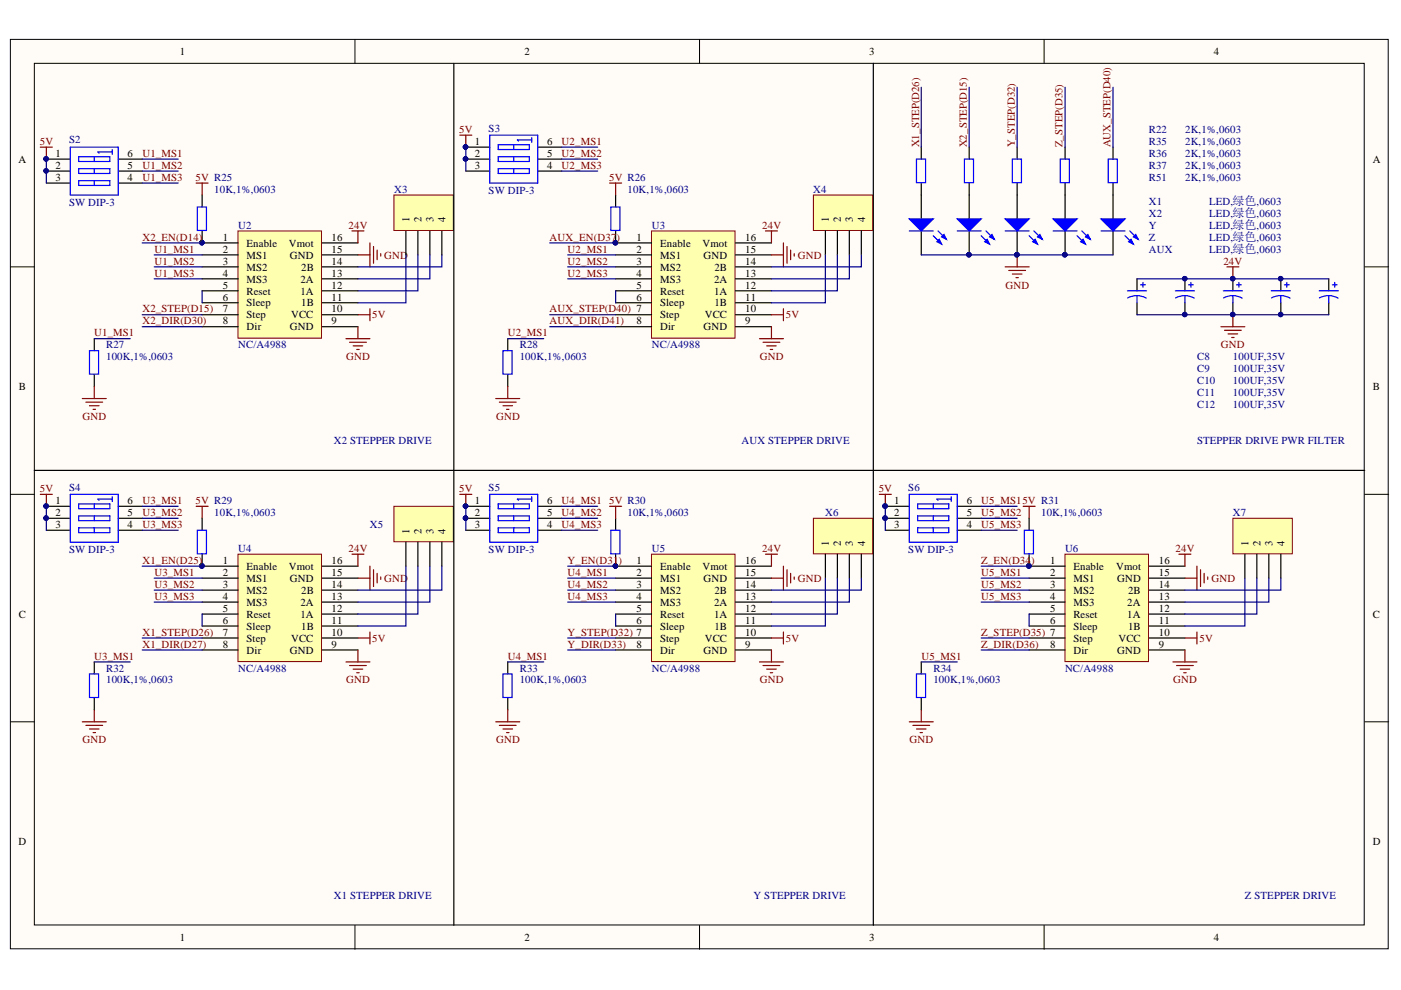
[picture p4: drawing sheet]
<svg xmlns="http://www.w3.org/2000/svg" width="297mm" height="210mm" viewBox="0 0 297 210" stroke-linecap="round" stroke-linejoin="round" font-family="sans-serif">
<defs><g id="words">
<g font-size="2.3">
<text x="38.1" y="11.7">1</text>
<text x="111.2" y="11.7">2</text>
<text x="184.3" y="11.7">3</text>
<text x="257.4" y="11.7">4</text>
<text x="3.9" y="34.5">A</text>
<text x="11.8" y="33.2">1</text>
<text x="11.8" y="35.7">2</text>
<text x="27.1" y="33.2">6</text>
<text x="27.1" y="35.7">5</text>
<text x="100.6" y="30.7">1</text>
<text x="100.6" y="33.2">2</text>
<text x="100.6" y="35.7">3</text>
<text x="116" y="30.7">6</text>
<text x="116" y="33.2">5</text>
<text x="116" y="35.7">4</text>
<text x="291.1" y="34.5">A</text>
<text x="11.8" y="38.3">3</text>
<text x="27.1" y="38.3">4</text>
<text x="86.9" y="47.2" transform="rotate(-90 86.9 47.2)">1</text>
<text x="89.4" y="47.2" transform="rotate(-90 89.4 47.2)">2</text>
<text x="91.9" y="47.2" transform="rotate(-90 91.9 47.2)">3</text>
<text x="94.5" y="47.2" transform="rotate(-90 94.5 47.2)">4</text>
<text x="175.7" y="47.2" transform="rotate(-90 175.7 47.2)">1</text>
<text x="178.3" y="47.2" transform="rotate(-90 178.3 47.2)">2</text>
<text x="180.8" y="47.2" transform="rotate(-90 180.8 47.2)">3</text>
<text x="183.4" y="47.2" transform="rotate(-90 183.4 47.2)">4</text>
<text x="47.3" y="51">1</text>
<text x="47.3" y="53.6">2</text>
<text x="52.3" y="52.3">Enable</text>
<text x="61.2" y="52.3">Vmot</text>
<text x="70.3" y="53.6">15</text>
<text x="70.3" y="51">16</text>
<text x="135" y="51">1</text>
<text x="135" y="53.6">2</text>
<text x="140" y="52.3">Enable</text>
<text x="148.9" y="52.3">Vmot</text>
<text x="158" y="53.6">15</text>
<text x="158" y="51">16</text>
<text x="47.3" y="56.1">3</text>
<text x="47.3" y="58.6">4</text>
<text x="52.3" y="54.8">MS1</text>
<text x="52.3" y="57.4">MS2</text>
<text x="52.3" y="59.9">MS3</text>
<text x="61.5" y="54.8">GND</text>
<text x="63.7" y="59.9">2A</text>
<text x="63.9" y="57.4">2B</text>
<text x="70.3" y="58.6">13</text>
<text x="70.3" y="56.1">14</text>
<text x="135" y="56.1">3</text>
<text x="135" y="58.6">4</text>
<text x="140" y="54.8">MS1</text>
<text x="140" y="57.4">MS2</text>
<text x="140" y="59.9">MS3</text>
<text x="149.2" y="54.8">GND</text>
<text x="151.4" y="59.9">2A</text>
<text x="151.5" y="57.4">2B</text>
<text x="158" y="58.6">13</text>
<text x="158" y="56.1">14</text>
<text x="47.3" y="61.2">5</text>
<text x="47.3" y="63.7">6</text>
<text x="52.3" y="62.4">Reset</text>
<text x="52.3" y="65">Sleep</text>
<text x="63.7" y="62.4">1A</text>
<text x="63.9" y="65">1B</text>
<text x="70.3" y="63.7">11</text>
<text x="70.3" y="61.2">12</text>
<text x="135" y="61.2">5</text>
<text x="135" y="63.7">6</text>
<text x="140" y="62.4">Reset</text>
<text x="140" y="65">Sleep</text>
<text x="151.4" y="62.4">1A</text>
<text x="151.5" y="65">1B</text>
<text x="158" y="63.7">11</text>
<text x="158" y="61.2">12</text>
<text x="47.3" y="66.2">7</text>
<text x="47.3" y="68.8">8</text>
<text x="52.3" y="67.5">Step</text>
<text x="52.3" y="70.1">Dir</text>
<text x="61.5" y="70.1">GND</text>
<text x="61.7" y="67.5">VCC</text>
<text x="70.3" y="68.8">9</text>
<text x="70.3" y="66.2">10</text>
<text x="135" y="68.8">8</text>
<text x="140" y="67.5">Step</text>
<text x="140" y="70.1">Dir</text>
<text x="149.2" y="70.1">GND</text>
<text x="149.4" y="67.5">VCC</text>
<text x="158" y="68.8">9</text>
<text x="158" y="66.2">10</text>
<text x="4" y="82.7">B</text>
<text x="291.1" y="82.7">B</text>
<text x="11.8" y="106.9">1</text>
<text x="27.1" y="106.9">6</text>
<text x="100.6" y="106.9">1</text>
<text x="116" y="106.9">6</text>
<text x="189.6" y="106.9">1</text>
<text x="205" y="106.9">6</text>
<text x="11.8" y="109.4">2</text>
<text x="11.8" y="112">3</text>
<text x="27.1" y="109.4">5</text>
<text x="27.1" y="112">4</text>
<text x="86.9" y="113.2" transform="rotate(-90 86.9 113.2)">1</text>
<text x="89.4" y="113.2" transform="rotate(-90 89.4 113.2)">2</text>
<text x="91.9" y="113.2" transform="rotate(-90 91.9 113.2)">3</text>
<text x="94.5" y="113.2" transform="rotate(-90 94.5 113.2)">4</text>
<text x="100.6" y="109.4">2</text>
<text x="100.6" y="112">3</text>
<text x="116" y="109.4">5</text>
<text x="116" y="112">4</text>
<text x="189.6" y="109.4">2</text>
<text x="189.6" y="112">3</text>
<text x="205" y="109.4">5</text>
<text x="205" y="112">4</text>
<text x="47.3" y="119.6">1</text>
<text x="70.3" y="119.6">16</text>
<text x="135" y="119.6">1</text>
<text x="158" y="119.6">16</text>
<text x="175.7" y="115.8" transform="rotate(-90 175.7 115.8)">1</text>
<text x="178.3" y="115.8" transform="rotate(-90 178.3 115.8)">2</text>
<text x="180.8" y="115.8" transform="rotate(-90 180.8 115.8)">3</text>
<text x="183.4" y="115.8" transform="rotate(-90 183.4 115.8)">4</text>
<text x="222.7" y="119.6">1</text>
<text x="245.7" y="119.6">16</text>
<text x="264.7" y="115.8" transform="rotate(-90 264.7 115.8)">1</text>
<text x="267.2" y="115.8" transform="rotate(-90 267.2 115.8)">2</text>
<text x="269.8" y="115.8" transform="rotate(-90 269.8 115.8)">3</text>
<text x="272.3" y="115.8" transform="rotate(-90 272.3 115.8)">4</text>
<text x="47.3" y="122.1">2</text>
<text x="47.3" y="124.6">3</text>
<text x="52.3" y="120.8">Enable</text>
<text x="52.3" y="123.4">MS1</text>
<text x="52.3" y="125.9">MS2</text>
<text x="61.2" y="120.8">Vmot</text>
<text x="61.5" y="123.4">GND</text>
<text x="63.9" y="125.9">2B</text>
<text x="70.3" y="124.6">14</text>
<text x="70.3" y="122.1">15</text>
<text x="135" y="122.1">2</text>
<text x="135" y="124.6">3</text>
<text x="140" y="120.8">Enable</text>
<text x="140" y="123.4">MS1</text>
<text x="140" y="125.9">MS2</text>
<text x="148.9" y="120.8">Vmot</text>
<text x="149.2" y="123.4">GND</text>
<text x="151.5" y="125.9">2B</text>
<text x="158" y="124.6">14</text>
<text x="158" y="122.1">15</text>
<text x="222.7" y="122.1">2</text>
<text x="222.7" y="124.6">3</text>
<text x="227.6" y="120.8">Enable</text>
<text x="227.6" y="123.4">MS1</text>
<text x="227.6" y="125.9">MS2</text>
<text x="236.6" y="120.8">Vmot</text>
<text x="236.9" y="123.4">GND</text>
<text x="239.2" y="125.9">2B</text>
<text x="245.7" y="124.6">14</text>
<text x="245.7" y="122.1">15</text>
<text x="4" y="131">C</text>
<text x="47.3" y="127.2">4</text>
<text x="47.3" y="129.7">5</text>
<text x="52.3" y="128.4">MS3</text>
<text x="52.3" y="131">Reset</text>
<text x="63.7" y="131">1A</text>
<text x="63.7" y="128.4">2A</text>
<text x="70.3" y="129.7">12</text>
<text x="70.3" y="127.2">13</text>
<text x="135" y="127.2">4</text>
<text x="135" y="129.7">5</text>
<text x="140" y="128.4">MS3</text>
<text x="140" y="131">Reset</text>
<text x="151.4" y="131">1A</text>
<text x="151.4" y="128.4">2A</text>
<text x="158" y="129.7">12</text>
<text x="158" y="127.2">13</text>
<text x="222.7" y="127.2">4</text>
<text x="222.7" y="129.7">5</text>
<text x="227.6" y="128.4">MS3</text>
<text x="227.6" y="131">Reset</text>
<text x="239" y="131">1A</text>
<text x="239" y="128.4">2A</text>
<text x="245.7" y="129.7">12</text>
<text x="245.7" y="127.2">13</text>
<text x="291.1" y="131">C</text>
<text x="47.3" y="132.2">6</text>
<text x="47.3" y="134.8">7</text>
<text x="47.3" y="137.3">8</text>
<text x="52.3" y="133.5">Sleep</text>
<text x="52.3" y="136">Step</text>
<text x="61.7" y="136">VCC</text>
<text x="63.9" y="133.5">1B</text>
<text x="70.3" y="137.3">9</text>
<text x="70.3" y="134.8">10</text>
<text x="70.3" y="132.2">11</text>
<text x="135" y="132.2">6</text>
<text x="135" y="137.3">8</text>
<text x="140" y="133.5">Sleep</text>
<text x="140" y="136">Step</text>
<text x="149.4" y="136">VCC</text>
<text x="151.5" y="133.5">1B</text>
<text x="158" y="137.3">9</text>
<text x="158" y="134.8">10</text>
<text x="158" y="132.2">11</text>
<text x="222.7" y="132.2">6</text>
<text x="222.7" y="137.3">8</text>
<text x="227.6" y="133.5">Sleep</text>
<text x="227.6" y="136">Step</text>
<text x="237.1" y="136">VCC</text>
<text x="239.2" y="133.5">1B</text>
<text x="245.7" y="137.3">9</text>
<text x="245.7" y="134.8">10</text>
<text x="245.7" y="132.2">11</text>
<text x="52.3" y="138.6">Dir</text>
<text x="61.5" y="138.6">GND</text>
<text x="140" y="138.6">Dir</text>
<text x="149.2" y="138.6">GND</text>
<text x="227.6" y="138.6">Dir</text>
<text x="236.9" y="138.6">GND</text>
<text x="3.9" y="179.2">D</text>
<text x="291.1" y="179.2">D</text>
<text x="38.1" y="199.5">1</text>
<text x="111.2" y="199.5">2</text>
<text x="184.3" y="199.5">3</text>
<text x="257.4" y="199.5">4</text>
</g>
<g font-size="2.3" fill="#800000">
<text x="97.3" y="28.1">5V</text>
<text x="8.5" y="30.7">5V</text>
<text x="30.2" y="33.2">U1_MS1</text>
<text x="30.2" y="35.7">U1_MS2</text>
<text x="119.1" y="30.7">U2_MS1</text>
<text x="119.1" y="33.2">U2_MS2</text>
<text x="119.1" y="35.7">U2_MS3</text>
<text x="194.9" y="31.2" transform="rotate(-90 194.9 31.2)">X1_STEP(D26)</text>
<text x="205" y="31.2" transform="rotate(-90 205 31.2)">X2_STEP(D15)</text>
<text x="215.2" y="31.2" transform="rotate(-90 215.2 31.2)">Y_STEP(D32)</text>
<text x="225.3" y="31.2" transform="rotate(-90 225.3 31.2)">Z_STEP(D35)</text>
<text x="235.4" y="31.2" transform="rotate(-90 235.4 31.2)">AUX_STEP(D40)</text>
<text x="30.2" y="38.3">U1_MS3</text>
<text x="41.4" y="38.3">5V R25</text>
<text x="129.1" y="38.3">5V R26</text>
<text x="30.2" y="51">X2_EN(D14)</text>
<text x="32.7" y="53.6">U1_MS1</text>
<text x="73.9" y="48.5">24V</text>
<text x="116.5" y="51">AUX_EN(D37</text>
<text x="120.3" y="53.6">U2_MS1</text>
<text x="130.7" y="51">)</text>
<text x="161.6" y="48.5">24V</text>
<text x="32.7" y="56.1">U1_MS2</text>
<text x="32.7" y="58.6">U1_MS3</text>
<text x="81.4" y="54.8">GND</text>
<text x="120.3" y="56.1">U2_MS2</text>
<text x="120.3" y="58.6">U2_MS3</text>
<text x="169.1" y="54.8">GND</text>
<text x="259.4" y="56.1">24V</text>
<text x="213.2" y="61.2">GND</text>
<text x="20" y="71.3">U1_MS1</text>
<text x="30.2" y="66.2">X2_STEP(D15)</text>
<text x="30.2" y="68.8">X2_DIR(D30)</text>
<text x="78.9" y="67.5">5V</text>
<text x="107.7" y="71.3">U2_MS1</text>
<text x="116.5" y="66.2">AUX_STEP(D40) 7</text>
<text x="116.5" y="68.8">AUX_DIR(D41)</text>
<text x="166.6" y="67.5">5V</text>
<text x="73.4" y="76.4">GND</text>
<text x="161.1" y="76.4">GND</text>
<text x="258.9" y="73.9">GND</text>
<text x="17.5" y="89.1">GND</text>
<text x="105.2" y="89.1">GND</text>
<text x="8.5" y="104.4">5V</text>
<text x="30.2" y="106.9">U3_MS1</text>
<text x="41.4" y="106.9">5V R29</text>
<text x="97.3" y="104.4">5V</text>
<text x="119.1" y="106.9">U4_MS1</text>
<text x="129.1" y="106.9">5V R30</text>
<text x="186.3" y="104.4">5V</text>
<text x="208" y="106.9">U5_MS15V R31</text>
<text x="30.2" y="109.4">U3_MS2</text>
<text x="30.2" y="112">U3_MS3</text>
<text x="119.1" y="109.4">U4_MS2</text>
<text x="119.1" y="112">U4_MS3</text>
<text x="208" y="109.4">U5_MS2</text>
<text x="208" y="112">U5_MS3</text>
<text x="30.2" y="119.6">X1_EN(D25)</text>
<text x="73.9" y="117">24V</text>
<text x="120.3" y="119.6">Y_EN(D31</text>
<text x="131.2" y="119.6">)</text>
<text x="161.6" y="117">24V</text>
<text x="208" y="119.6">Z_EN(D34</text>
<text x="218.6" y="119.6">)</text>
<text x="249.2" y="117">24V</text>
<text x="32.7" y="122.1">U3_MS1</text>
<text x="32.7" y="124.6">U3_MS2</text>
<text x="81.4" y="123.4">GND</text>
<text x="120.3" y="122.1">U4_MS1</text>
<text x="120.3" y="124.6">U4_MS2</text>
<text x="169.1" y="123.4">GND</text>
<text x="208" y="122.1">U5_MS1</text>
<text x="208" y="124.6">U5_MS2</text>
<text x="256.8" y="123.4">GND</text>
<text x="32.7" y="127.2">U3_MS3</text>
<text x="120.3" y="127.2">U4_MS3</text>
<text x="208" y="127.2">U5_MS3</text>
<text x="30.2" y="134.8">X1_STEP(D26)</text>
<text x="30.2" y="137.3">X1_DIR(D27)</text>
<text x="78.9" y="136">5V</text>
<text x="120.3" y="134.8">Y_STEP(D32) 7</text>
<text x="120.3" y="137.3">Y_DIR(D33)</text>
<text x="166.6" y="136">5V</text>
<text x="208" y="134.8">Z_STEP(D35) 7</text>
<text x="208" y="137.3">Z_DIR(D36)</text>
<text x="254.3" y="136">5V</text>
<text x="20" y="139.8">U3_MS1</text>
<text x="107.7" y="139.8">U4_MS1</text>
<text x="195.4" y="139.8">U5_MS1</text>
<text x="73.4" y="144.9">GND</text>
<text x="161.1" y="144.9">GND</text>
<text x="248.7" y="144.9">GND</text>
<text x="17.5" y="157.6">GND</text>
<text x="105.2" y="157.6">GND</text>
<text x="192.8" y="157.6">GND</text>
</g>
<g font-size="2.3" fill="#000080">
<text x="103.6" y="27.9">S3</text>
<text x="243.6" y="28.1">R22</text>
<text x="251.3" y="28.1">2K,1%,0603</text>
<text x="14.6" y="30.4">S2</text>
<text x="243.6" y="30.7">R35</text>
<text x="243.6" y="33.2">R36</text>
<text x="243.6" y="35.7">R37</text>
<text x="251.3" y="30.7">2K,1%,0603</text>
<text x="251.3" y="33.2">2K,1%,0603</text>
<text x="251.3" y="35.7">2K,1%,0603</text>
<text x="45.4" y="40.8">10K,1%,0603</text>
<text x="83.6" y="40.8">X3</text>
<text x="103.6" y="41.1">SW DIP-3</text>
<text x="133" y="40.8">10K,1%,0603</text>
<text x="172.4" y="40.8">X4</text>
<text x="243.6" y="38.3">R51</text>
<text x="251.3" y="38.3">2K,1%,0603</text>
<text x="14.6" y="43.7">SW DIP-3</text>
<text x="243.6" y="43.4">X1</text>
<text x="243.6" y="46">X2</text>
<text x="256.3" y="43.4">LED,绿色,0603</text>
<text x="256.3" y="46">LED,绿色,0603</text>
<text x="50.5" y="48.5">U2</text>
<text x="138.2" y="48.5">U3</text>
<text x="243.6" y="48.5">Y</text>
<text x="243.6" y="51">Z</text>
<text x="243.6" y="53.6">AUX</text>
<text x="256.3" y="48.5">LED,绿色,0603</text>
<text x="256.3" y="51">LED,绿色,0603</text>
<text x="256.3" y="53.6">LED,绿色,0603</text>
<text x="22.5" y="73.9">R27</text>
<text x="22.5" y="76.4">100K,1%,0603</text>
<text x="50.5" y="73.9">NC/A4988</text>
<text x="110.2" y="73.9">R28</text>
<text x="110.2" y="76.4">100K,1%,0603</text>
<text x="138.2" y="73.9">NC/A4988</text>
<text x="253.8" y="76.4">C8</text>
<text x="261.4" y="76.4">100UF,35V</text>
<text x="253.8" y="78.9">C9</text>
<text x="253.8" y="81.5">C10</text>
<text x="253.8" y="84">C11</text>
<text x="261.4" y="78.9">100UF,35V</text>
<text x="261.4" y="81.5">100UF,35V</text>
<text x="261.4" y="84">100UF,35V</text>
<text x="253.8" y="86.5">C12</text>
<text x="261.4" y="86.5">100UF,35V</text>
<text x="70.8" y="94.1">X2 STEPPER DRIVE</text>
<text x="157.2" y="94.1">AUX STEPPER DRIVE</text>
<text x="253.8" y="94.1">STEPPER DRIVE PWR FILTER</text>
<text x="14.6" y="104.1">S4</text>
<text x="103.6" y="104.1">S5</text>
<text x="192.6" y="104.1">S6</text>
<text x="45.4" y="109.4">10K,1%,0603</text>
<text x="78.4" y="112">X5</text>
<text x="133" y="109.4">10K,1%,0603</text>
<text x="175" y="109.4">X6</text>
<text x="220.7" y="109.4">10K,1%,0603</text>
<text x="261.4" y="109.4">X7</text>
<text x="14.6" y="117.3">SW DIP-3</text>
<text x="50.5" y="117">U4</text>
<text x="103.6" y="117.3">SW DIP-3</text>
<text x="138.2" y="117">U5</text>
<text x="192.6" y="117.3">SW DIP-3</text>
<text x="225.8" y="117">U6</text>
<text x="22.5" y="142.4">R32</text>
<text x="50.5" y="142.4">NC/A4988</text>
<text x="110.2" y="142.4">R33</text>
<text x="138.2" y="142.4">NC/A4988</text>
<text x="197.9" y="142.4">R34</text>
<text x="225.8" y="142.4">NC/A4988</text>
<text x="22.5" y="144.9">100K,1%,0603</text>
<text x="110.2" y="144.9">100K,1%,0603</text>
<text x="197.9" y="144.9">100K,1%,0603</text>
<text x="70.8" y="190.6">X1 STEPPER DRIVE</text>
<text x="159.8" y="190.6">Y STEPPER DRIVE</text>
<text x="263.9" y="190.6">Z STEPPER DRIVE</text>
</g>
</g></defs>
<g fill="#fffcf8" stroke="#000" stroke-width=".21">
<path d="M2.2 8.4h292.1v192.8h-292.1z"/>
<path d="M7.3 13.4h281.9v182.7h-281.9z"/>
</g>
<path d="M75.3 8.4v5M148.3 8.4v5M221.4 8.4v5M2.2 56.6h5.1M289.3 56.6h5.1M2.2 104.8h5.1M289.3 104.8h5.1M2.2 153h5.1M289.3 153h5.1M75.3 196.2v5.1M148.3 196.2v5.1M221.4 196.2v5.1" fill="none" stroke="#000" stroke-width=".21"/>
<path d="M50.5 49h17.7v22.7h-17.7z" fill="#ffffb0" stroke="#800000" stroke-width=".21"/>
<g fill="none" stroke="#000" stroke-width=".25">
<path d="M42.9 51.5h7.6M42.9 54h7.6M42.9 56.6h7.6M42.9 59.1h7.6M68.3 51.5h7.6M68.3 54h7.6M68.3 56.6h7.6M68.3 59.1h7.6M42.9 61.7h7.6M42.9 64.2h7.6M42.9 66.7h7.6M42.9 69.3h7.6"/>
<path d="M68.3 61.7h7.6M68.3 64.2h7.6M68.3 66.7h7.6M68.3 69.3h7.6"/>
</g>
<circle cx="42.8" cy="51.5" r=".46" fill="#000080" stroke="#000080" stroke-width=".21"/>
<path d="M138.1 49h17.7v22.7h-17.7z" fill="#ffffb0" stroke="#800000" stroke-width=".21"/>
<g fill="none" stroke="#000" stroke-width=".25">
<path d="M130.5 51.5h7.6M130.5 54h7.6M130.5 56.6h7.6M130.5 59.1h7.6M155.9 51.5h7.7M155.9 54h7.7M155.9 56.6h7.7M155.9 59.1h7.7M130.5 61.7h7.6M130.5 64.2h7.6M130.5 66.7h7.6M130.5 69.3h7.6"/>
<path d="M155.9 61.7h7.7M155.9 64.2h7.7M155.9 66.7h7.7M155.9 69.3h7.7"/>
</g>
<circle cx="130.5" cy="51.5" r=".46" fill="#000080" stroke="#000080" stroke-width=".21"/>
<path d="M50.5 117.5h17.7v22.8h-17.7z" fill="#ffffb0" stroke="#800000" stroke-width=".21"/>
<g fill="none" stroke="#000" stroke-width=".25">
<path d="M42.9 120h7.6M42.9 122.6h7.6M42.9 125.1h7.6M42.9 127.7h7.6M42.9 130.2h7.6M42.9 132.7h7.6M42.9 135.3h7.6M42.9 137.8h7.6M68.3 120h7.6M68.3 122.6h7.6M68.3 125.1h7.6M68.3 127.7h7.6"/>
<path d="M68.3 130.2h7.6M68.3 132.7h7.6M68.3 135.3h7.6M68.3 137.8h7.6"/>
</g>
<circle cx="42.8" cy="120" r=".46" fill="#000080" stroke="#000080" stroke-width=".21"/>
<path d="M138.1 117.5h17.7v22.8h-17.7z" fill="#ffffb0" stroke="#800000" stroke-width=".21"/>
<g fill="none" stroke="#000" stroke-width=".25">
<path d="M130.5 120h7.6M130.5 122.6h7.6M130.5 125.1h7.6M130.5 127.7h7.6M130.5 130.2h7.6M130.5 132.7h7.6M130.5 135.3h7.6M130.5 137.8h7.6M155.9 120h7.7M155.9 122.6h7.7M155.9 125.1h7.7M155.9 127.7h7.7"/>
<path d="M155.9 130.2h7.7M155.9 132.7h7.7M155.9 135.3h7.7M155.9 137.8h7.7"/>
</g>
<circle cx="130.5" cy="120" r=".46" fill="#000080" stroke="#000080" stroke-width=".21"/>
<path d="M225.8 117.5h17.7v22.8h-17.7z" fill="#ffffb0" stroke="#800000" stroke-width=".21"/>
<g fill="none" stroke="#000" stroke-width=".25">
<path d="M9.8 33.7h5.1M9.8 36.3h5.1M9.8 38.8h5.1M25.1 33.7h5.1M25.1 36.3h5.1M25.1 38.8h5.1M42.9 41.4v2.5M42.9 49v2.5M218.2 120h7.6M218.2 122.6h7.6M218.2 125.1h7.6M218.2 127.7h7.6"/>
<path d="M218.2 130.2h7.6M218.2 132.7h7.6M218.2 135.3h7.6M218.2 137.8h7.6M243.6 120h7.6M243.6 122.6h7.6M243.6 125.1h7.6M243.6 127.7h7.6M243.6 130.2h7.6M243.6 132.7h7.6M243.6 135.3h7.6M243.6 137.8h7.6"/>
</g>
<g fill="#000080" stroke="#000080" stroke-width=".21">
<circle cx="218.1" cy="120" r=".46"/>
<circle cx="9.8" cy="33.7" r=".46"/>
<circle cx="9.8" cy="36.2" r=".46"/>
<circle cx="42.8" cy="51.5" r=".46"/>
</g>
<path d="M14.9 31.2h10.2v10.2h-10.2zM16.7 33.2h6.6v1h-6.6zM16.7 35.8h6.6v1h-6.6zM16.7 38.3h6.6v1h-6.6zM20 33.2v1M20 35.8v1M20 38.3v1M23.8 32.2h-3.1l.3 .3M23.8 31.7v1M41.8 43.9h2v5h-2z" fill="none" stroke="#00f" stroke-width=".25"/>
<path d="M9.8 33.7v5.1M32.7 54h10.2M32.7 56.6h10.2M32.7 59.1h10.2M42.9 61.7v2.5" fill="none" stroke="#000080" stroke-width=".25"/>
<g fill="none" stroke="#800000" stroke-width=".25">
<path d="M8.6 31.2h2.5M9.8 31.2v2.5M41.6 38.8h2.5M42.9 38.8v2.6M74.6 49h2.6M75.9 49v2.5M75.9 54h2.5M78.4 51.5v5.1M79.2 52.3v3.5M80 53v2.1M80.7 53.8v.5M73.4 71.8h5"/>
<path d="M74.1 72.6h3.6M74.9 73.3h2M75.6 74.1h.5M75.9 66.7h2.5M75.9 69.3v2.5M78.4 65.5v2.5"/>
</g>
<path d="M83.5 41.4h12.6v7.5h-12.6z" fill="#ffffb0" stroke="#800000" stroke-width=".21"/>
<g fill="none" stroke="#000" stroke-width=".25">
<path d="M98.8 31.2h5M98.8 33.7h5M98.8 36.3h5M114 31.2h5.1M114 33.7h5.1M114 36.3h5.1M86.1 49v5M88.6 49v5M91.1 49v5M93.7 49v5M130.5 41.4v2.5M130.5 49v2.5"/>
<path d="M20 71.8v2.5M20 79.4v2.6"/>
</g>
<path d="M103.8 28.7h10.2v10.1h-10.2zM105.6 30.7h6.6v1h-6.6zM105.6 33.2h6.6v1h-6.6zM105.6 35.8h6.6v1h-6.6zM108.9 30.7v1M108.9 33.2v1M108.9 35.8v1M112.7 29.7h-3l.2 .2M112.7 29.2v1M129.5 43.9h1.9v5h-1.9zM19 74.3h1.9v5h-1.9z" fill="none" stroke="#00f" stroke-width=".25"/>
<g fill="none" stroke="#800000" stroke-width=".25">
<path d="M97.5 28.7h2.5M98.8 28.7v2.5M129.3 38.8h2.5M130.5 38.8v2.6M162.3 49h2.5M163.6 49v2.5M163.6 54h2.5M166.1 51.5v5.1M166.9 52.3v3.5M167.6 53v2.1M168.4 53.8v.5M161 71.8h5.1"/>
<path d="M161.8 72.6h3.5M162.5 73.3h2.1M163.3 74.1h.5M163.6 66.7h2.5M163.6 69.3v2.5M166.1 65.5v2.5M17.4 84.5h5.1M18.2 85.3h3.6M19 86h2M19.7 86.8h.5M20 82v2.5"/>
</g>
<path d="M98.8 31.2v5.1M120.4 54h10.1M120.4 56.6h10.1M120.4 59.1h10.1M20 71.8h7.6M130.5 61.7v2.5" fill="none" stroke="#000080" stroke-width=".25"/>
<g fill="#000080" stroke="#000080" stroke-width=".21">
<circle cx="98.7" cy="31.2" r=".47"/>
<circle cx="98.7" cy="33.7" r=".46"/>
<circle cx="130.5" cy="51.5" r=".46"/>
</g>
<path d="M172.5 41.4h12.6v7.5h-12.6z" fill="#ffffb0" stroke="#800000" stroke-width=".21"/>
<g fill="none" stroke="#000" stroke-width=".25">
<path d="M175 49v5M177.5 49v5M180.1 49v5M182.6 49v5M107.7 71.8v2.5M107.7 79.4v2.6M9.8 107.3h5.1M9.8 109.9h5.1M9.8 112.4h5.1M25.1 107.3h5.1M25.1 109.9h5.1M25.1 112.4h5.1"/>
<path d="M42.9 109.9v2.5M42.9 117.5v2.5"/>
</g>
<path d="M106.6 74.3h2v5h-2zM14.9 104.8h10.2v10.2h-10.2zM16.7 106.8h6.6v1.1h-6.6zM16.7 109.4h6.6v1h-6.6zM16.7 111.9h6.6v1h-6.6zM20 106.8v1.1M20 109.4v1M20 111.9v1M23.8 105.8h-3.1l.3 .3M23.8 105.3v1M41.8 112.4h2v5h-2z" fill="none" stroke="#00f" stroke-width=".25"/>
<g fill="none" stroke="#800000" stroke-width=".25">
<path d="M105.1 84.5h5.1M105.9 85.3h3.5M106.6 86h2.1M107.4 86.8h.5M107.7 82v2.5M8.6 104.8h2.5M9.8 104.8v2.5M41.6 107.3h2.5M42.9 107.3v2.6M74.6 117.5h2.6M75.9 117.5v2.5M75.9 135.3h2.5"/>
<path d="M75.9 137.8v2.5M75.9 122.6h2.5M78.4 120v5.1M78.4 134v2.5M79.2 120.8v3.6M80 121.6v2M80.7 122.3v.5M73.4 140.3h5M74.1 141.1h3.6M74.9 141.9h2M75.6 142.6h.5"/>
</g>
<path d="M107.7 71.8h7.6M9.8 107.3v5.1M32.7 122.6h10.2M32.7 125.1h10.2M32.7 127.7h10.2M42.9 130.2v2.5" fill="none" stroke="#000080" stroke-width=".25"/>
<g fill="#000080" stroke="#000080" stroke-width=".21">
<circle cx="9.8" cy="107.3" r=".46"/>
<circle cx="9.8" cy="109.8" r=".46"/>
<circle cx="42.8" cy="120" r=".46"/>
</g>
<path d="M83.5 107.3h12.6v7.6h-12.6z" fill="#ffffb0" stroke="#800000" stroke-width=".21"/>
<g fill="none" stroke="#000" stroke-width=".25">
<path d="M86.1 115v5M88.6 115v5M91.1 115v5M93.7 115v5M98.8 107.3h5M98.8 109.9h5M98.8 112.4h5M114 107.3h5.1M114 109.9h5.1M114 112.4h5.1M130.5 109.9v2.5M130.5 117.5v2.5"/>
<path d="M20 140.3v2.6M20 148v2.5"/>
</g>
<path d="M103.8 104.8h10.2v10.2h-10.2zM105.6 106.8h6.6v1.1h-6.6zM105.6 109.4h6.6v1h-6.6zM105.6 111.9h6.6v1h-6.6zM108.9 106.8v1.1M108.9 109.4v1M108.9 111.9v1M112.7 105.8h-3l.2 .3M112.7 105.3v1M129.5 112.4h1.9v5h-1.9zM19 142.9h1.9v5h-1.9z" fill="none" stroke="#00f" stroke-width=".25"/>
<g fill="none" stroke="#800000" stroke-width=".25">
<path d="M97.5 104.8h2.5M98.8 104.8v2.5M129.3 107.3h2.5M130.5 107.3v2.6M162.3 117.5h2.5M163.6 117.5v2.5M163.6 135.3h2.5M163.6 137.8v2.5M163.6 122.6h2.5M166.1 120v5.1M166.1 134v2.5M166.9 120.8v3.6"/>
<path d="M167.6 121.6v2M168.4 122.3v.5M17.4 153h5.1M18.2 153.8h3.6M19 154.6h2M19.7 155.3h.5M20 150.5v2.5M161 140.3h5.1M161.8 141.1h3.5M162.5 141.9h2.1M163.3 142.6h.5"/>
</g>
<path d="M98.8 107.3v5.1M120.4 122.6h10.1M120.4 125.1h10.1M120.4 127.7h10.1M120.4 120h10.1M120.4 135.3h10.1M120.4 137.8h10.1M130.5 130.2v2.5M20 140.3h7.6" fill="none" stroke="#000080" stroke-width=".25"/>
<g fill="#000080" stroke="#000080" stroke-width=".21">
<circle cx="98.7" cy="107.3" r=".46"/>
<circle cx="98.7" cy="109.8" r=".47"/>
<circle cx="130.5" cy="120" r=".46"/>
</g>
<path d="M172.5 109.9h12.6v7.5h-12.6z" fill="#ffffb0" stroke="#800000" stroke-width=".21"/>
<g fill="none" stroke="#000" stroke-width=".25">
<path d="M175 117.5v5.1M177.5 117.5v5.1M180.1 117.5v5.1M182.6 117.5v5.1M187.7 107.3h5.1M187.7 109.9h5.1M187.7 112.4h5.1M202.9 107.3h5.1M202.9 109.9h5.1M202.9 112.4h5.1M218.2 109.9v2.5M218.2 117.5v2.5"/>
<path d="M107.7 140.3v2.6M107.7 148v2.5"/>
</g>
<path d="M192.8 104.8h10.1v10.2h-10.1zM194.6 106.8h6.6v1.1h-6.6zM194.6 109.4h6.6v1h-6.6zM194.6 111.9h6.6v1h-6.6zM197.9 106.8v1.1M197.9 109.4v1M197.9 111.9v1M201.7 105.8h-3.1l.3 .3M201.7 105.3v1M217.2 112.4h1.9v5h-1.9zM106.6 142.9h2v5h-2z" fill="none" stroke="#00f" stroke-width=".25"/>
<g fill="none" stroke="#800000" stroke-width=".25">
<path d="M186.4 104.8h2.6M187.7 104.8v2.5M216.9 107.3h2.6M218.2 107.3v2.6M250 117.5h2.5M251.2 117.5v2.5M251.2 135.3h2.6M251.2 137.8v2.5M251.2 122.6h2.6M253.8 120v5.1M253.8 134v2.5M254.5 120.8v3.6"/>
<path d="M255.3 121.6v2M256.1 122.3v.5M105.1 153h5.1M105.9 153.8h3.5M106.6 154.6h2.1M107.4 155.3h.5M107.7 150.5v2.5M248.7 140.3h5.1M249.5 141.1h3.5M250.2 141.9h2M251 142.6h.5"/>
</g>
<path d="M187.7 107.3v5.1M208 122.6h10.2M208 125.1h10.2M208 127.7h10.2M208 120h10.2M208 135.3h10.2M208 137.8h10.2M218.2 130.2v2.5M107.7 140.3h7.6" fill="none" stroke="#000080" stroke-width=".25"/>
<g fill="#000080" stroke="#000080" stroke-width=".21">
<circle cx="187.7" cy="107.3" r=".46"/>
<circle cx="187.6" cy="109.8" r=".46"/>
<circle cx="218.1" cy="120" r=".46"/>
</g>
<path d="M261.4 109.9h12.6v7.5h-12.6z" fill="#ffffb0" stroke="#800000" stroke-width=".21"/>
<g fill="none" stroke="#000" stroke-width=".25">
<path d="M96.2 13.4v182.8M185.2 13.4v182.8M195.3 41.4v5M195.3 49v5M241.1 59.1v2.6M251.2 59.1v2.6M261.4 59.1v2.6M271.6 59.1v2.6M281.7 59.1v2.6M241.1 64.2v2.5M251.2 64.2v2.5M261.4 64.2v2.5"/>
<path d="M271.6 64.2v2.5M281.7 64.2v2.5M7.3 99.7h282M263.9 117.5v5.1M266.5 117.5v5.1M269 117.5v5.1M271.6 117.5v5.1M195.3 140.3v2.6M195.3 148v2.5"/>
</g>
<g fill="none" stroke="#00f" stroke-width=".25">
<path d="M242.3 59.9v1M252.5 59.9v1M262.7 59.9v1M272.8 59.9v1M283 59.9v1M239 61.7h4.1M241.1 62.7l1.2 .2 .7 .3M241.1 62.7l-1.3 .1-.7 .4M241.1 62.7v1.5M241.8 60.4h1M249.2 61.7h4.1M251.2 62.7l1.2 .2 .8 .3"/>
<path d="M251.2 62.7l-1.2 .1-.8 .4M251.2 62.7v1.5M252 60.4h1M259.4 61.7h4M261.4 62.7l1.2 .2 .8 .3M261.4 62.7l-1.2 .1-.8 .4M261.4 62.7v1.5M262.2 60.4h1M269.5 61.7h4.1M271.6 62.7l1.2 .2 .7 .3M271.6 62.7l-1.3 .1-.7 .4M271.6 62.7v1.5"/>
<path d="M272.3 60.4h1M279.7 61.7h4.1M281.7 62.7l1.2 .2 .8 .3M281.7 62.7l-1.2 .1-.8 .4M281.7 62.7v1.5M282.5 60.4h1M194.3 142.9h1.9v5h-1.9z"/>
</g>
<path d="M260.1 56.6h2.6M261.4 56.6v2.5M258.9 69.3h5M259.6 70h3.6M260.4 70.8h2M261.1 71.6h.5M261.4 66.7v2.6M192.8 153h5.1M193.5 153.8h3.6M194.3 154.6h2M195.1 155.3h.5M195.3 150.5v2.5" fill="none" stroke="#800000" stroke-width=".25"/>
<g fill="none" stroke="#000080" stroke-width=".25">
<path d="M30.2 33.7h7.6M30.2 36.3h7.6M30.2 38.8h7.6M119.1 33.7h7.6M119.1 36.3h7.6M119.1 31.2h7.6M30.2 51.5h12.7M116.5 51.5h14M241.1 59.1h40.6M30.2 66.7h12.7M30.2 69.3h12.7M116.5 66.7h14"/>
<path d="M116.5 69.3h14M241.1 66.7h40.6M30.2 107.3h7.6M30.2 109.9h7.6M30.2 112.4h7.6M119.1 107.3h7.6M119.1 109.9h7.6M119.1 112.4h7.6M208 107.3h7.7M208 109.9h7.7M208 112.4h7.7M30.2 120h12.7"/>
<path d="M30.2 135.3h12.7M30.2 137.8h12.7M195.3 140.3h7.6"/>
</g>
<g fill="#000080" stroke="#000080" stroke-width=".21">
<circle cx="251.2" cy="59.1" r=".46"/>
<circle cx="251.2" cy="66.7" r=".46"/>
<circle cx="261.3" cy="59.1" r=".46"/>
<circle cx="261.3" cy="66.7" r=".46"/>
<circle cx="271.5" cy="59.1" r=".46"/>
<circle cx="271.5" cy="66.7" r=".46"/>
<circle cx="42.8" cy="51.5" r=".46"/>
<circle cx="130.5" cy="51.5" r=".46"/>
<circle cx="42.8" cy="120" r=".46"/>
</g>
<path d="M192.8 46.4h5.1l-2.6 2.6z" fill="#00f"/>
<path d="M192.8 46.4h5.1l-2.6 2.6zM197.9 50l1.7 1.8M198.9 49l1.8 1.7" fill="none" stroke="#00f" stroke-width=".25"/>
<path d="M198.6 51.3l.5-.6 .5 1.1z" fill="#00f"/>
<path d="M198.6 51.3l.5-.6 .5 1.1z" fill="none" stroke="#00f" stroke-width=".25"/>
<path d="M199.6 50.2l.6-.5 .5 1z" fill="#00f"/>
<path d="M194.3 33.7h1.9v5h-1.9zM192.8 49h5.1M199.6 50.2l.6-.5 .5 1z" fill="none" stroke="#00f" stroke-width=".25"/>
<path d="M195.3 31.2v2.5M195.3 38.8v2.6M205.5 41.4v5M205.5 49v5" fill="none" stroke="#000" stroke-width=".25"/>
<circle cx="205.4" cy="54" r=".47" fill="#000080" stroke="#000080" stroke-width=".21"/>
<path d="M202.9 46.4h5.1l-2.5 2.6z" fill="#00f"/>
<path d="M202.9 46.4h5.1l-2.5 2.6zM208 50l1.8 1.8M209 49l1.8 1.7" fill="none" stroke="#00f" stroke-width=".25"/>
<path d="M208.8 51.3l.5-.6 .5 1.1z" fill="#00f"/>
<path d="M208.8 51.3l.5-.6 .5 1.1z" fill="none" stroke="#00f" stroke-width=".25"/>
<path d="M209.8 50.2l.5-.5 .5 1z" fill="#00f"/>
<path d="M204.5 33.7h1.9v5h-1.9zM202.9 49h5.1M209.8 50.2l.5-.5 .5 1z" fill="none" stroke="#00f" stroke-width=".25"/>
<g fill="#000080" stroke="#000080" stroke-width=".21">
<circle cx="205.4" cy="54" r=".47"/>
<circle cx="215.6" cy="54" r=".47"/>
</g>
<path d="M205.5 31.2v2.5M205.5 38.8v2.6M215.7 41.4v5M215.7 49v5" fill="none" stroke="#000" stroke-width=".25"/>
<path d="M213.1 46.4h5.1l-2.5 2.6z" fill="#00f"/>
<path d="M213.1 46.4h5.1l-2.5 2.6zM218.2 50l1.8 1.8M219.2 49l1.8 1.7" fill="none" stroke="#00f" stroke-width=".25"/>
<path d="M219 51.3l.5-.6 .5 1.1z" fill="#00f"/>
<path d="M219 51.3l.5-.6 .5 1.1z" fill="none" stroke="#00f" stroke-width=".25"/>
<path d="M220 50.2l.5-.5 .5 1z" fill="#00f"/>
<path d="M214.6 33.7h2v5h-2zM213.1 49h5.1M220 50.2l.5-.5 .5 1z" fill="none" stroke="#00f" stroke-width=".25"/>
<g fill="#000080" stroke="#000080" stroke-width=".21">
<circle cx="215.6" cy="54" r=".47"/>
<circle cx="225.8" cy="54" r=".47"/>
</g>
<path d="M215.7 31.2v2.5M215.7 38.8v2.6M225.8 41.4v5M225.8 49v5" fill="none" stroke="#000" stroke-width=".25"/>
<path d="M223.3 46.4h5.1l-2.6 2.6z" fill="#00f"/>
<path d="M223.3 46.4h5.1l-2.6 2.6zM228.4 50l1.7 1.8M229.4 49l1.8 1.7" fill="none" stroke="#00f" stroke-width=".25"/>
<path d="M229.1 51.3l.5-.6 .5 1.1z" fill="#00f"/>
<path d="M229.1 51.3l.5-.6 .5 1.1z" fill="none" stroke="#00f" stroke-width=".25"/>
<path d="M230.1 50.2l.5-.5 .6 1z" fill="#00f"/>
<path d="M224.8 33.7h1.9v5h-1.9zM223.3 49h5.1M230.1 50.2l.5-.5 .6 1z" fill="none" stroke="#00f" stroke-width=".25"/>
<circle cx="225.8" cy="54" r=".47" fill="#000080" stroke="#000080" stroke-width=".21"/>
<path d="M225.8 31.2v2.5M225.8 38.8v2.6M236 41.4v5M236 49v5" fill="none" stroke="#000" stroke-width=".25"/>
<path d="M233.4 46.4h5.1l-2.5 2.6z" fill="#00f"/>
<path d="M233.4 46.4h5.1l-2.5 2.6zM238.5 50l1.8 1.8M239.5 49l1.8 1.7" fill="none" stroke="#00f" stroke-width=".25"/>
<path d="M239.3 51.3l.5-.6 .5 1.1z" fill="#00f"/>
<path d="M239.3 51.3l.5-.6 .5 1.1z" fill="none" stroke="#00f" stroke-width=".25"/>
<path d="M240.3 50.2l.5-.5 .5 1z" fill="#00f"/>
<path d="M235 33.7h1.9v5h-1.9zM233.4 49h5.1M240.3 50.2l.5-.5 .5 1z" fill="none" stroke="#00f" stroke-width=".25"/>
<path d="M236 31.2v2.5M236 38.8v2.6" fill="none" stroke="#000" stroke-width=".25"/>
<g fill="none" stroke="#000080" stroke-width=".25">
<path d="M195.3 18.5v12.7M205.5 18.5v12.7M215.7 18.5v12.7M225.8 18.5v12.7M236 18.5v12.7M86.1 54v10.2h-10.2M88.6 54v7.7h-12.7M91.1 54v5.1h-15.2M93.7 54v2.6h-17.8M175 54v10.2h-11.4M177.5 54v7.7h-13.9M180.1 54v5.1h-16.5"/>
<path d="M182.6 54v2.6h-19M195.3 54h40.7M86.1 120v12.7h-10.2M88.6 120v10.2h-12.7M91.1 120v7.7h-15.2M93.7 120v5.1h-17.8M175 122.6v10.1h-11.4M177.5 122.6v7.6h-13.9M180.1 122.6v5.1h-16.5M182.6 122.6v2.5h-19M263.9 122.6v10.1h-12.7M266.5 122.6v7.6h-15.3"/>
<path d="M269 122.6v5.1h-17.8M271.6 122.6v2.5h-20.4"/>
</g>
<g fill="#000080" stroke="#000080" stroke-width=".21">
<circle cx="205.4" cy="54" r=".47"/>
<circle cx="215.6" cy="54" r=".47"/>
<circle cx="225.8" cy="54" r=".47"/>
</g>
<path d="M213.1 56.6h5.1M213.9 57.3h3.5M214.6 58.1h2.1M215.4 58.9h.5M215.7 54v2.6" fill="none" stroke="#800000" stroke-width=".25"/>
<use href="#words"/>
</svg>
